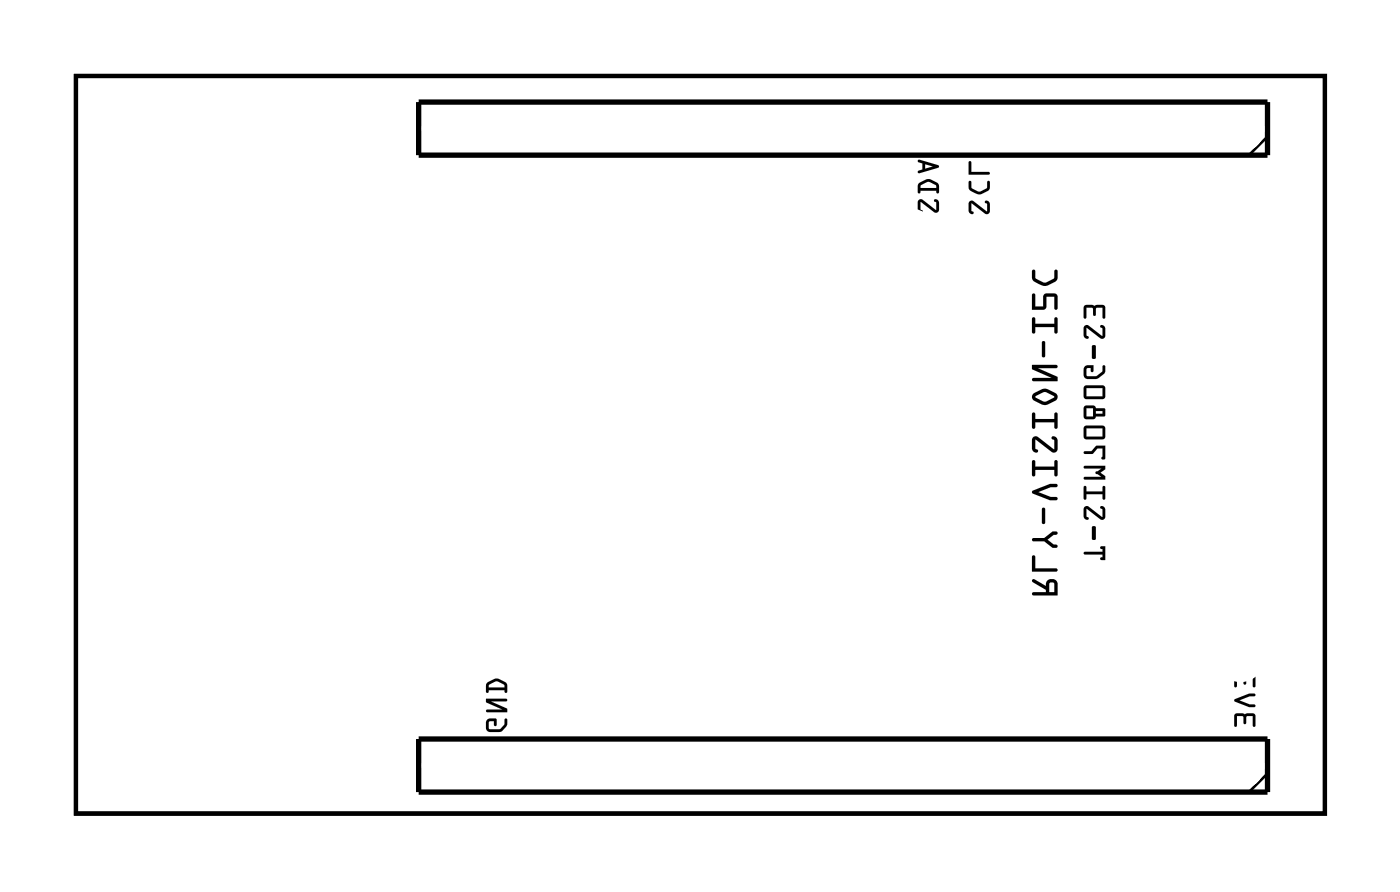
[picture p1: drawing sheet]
<svg xmlns="http://www.w3.org/2000/svg" width="67mm" height="43mm" viewBox="0 0 67 43" stroke-linecap="round" stroke-linejoin="round" font-family="sans-serif">
<path d="M3.6 3.6h59.8v35.3h-59.8z" fill="none" stroke="#000" stroke-width=".2"/>
<g fill="#000">
<path d="M3.6 3.6h59.8v35.3h-59.8zM3.6 3.6v35.3h59.8v-35.3z"/>
<path d="M44 9.6l-.1 .4 .1 .2 .2-.1-.1-.1v-.3l.7 .5 .1-.1 .1-.4-.2-.2-.1 .1 .1 .1v.4l-.6-.5zM44.1 8.9l.4-.2 .3 .2v.1h-.7zM44 8.8l-.1 .4 .1 .1 .1-.2h.7l.1 .2v-.5a.6 .6 0 0 0-.9-.1zM44.3 7.9l.4 .1-.4 .1zM44 7.7h-.1l.3 .1v.3l-.3 .1 .1 .1 .9-.3v-.1z"/>
<path d="M44 9.6l-.1 .4 .1 .2 .2-.1-.1-.1v-.3l.6 .5 .2-.1 .1-.4-.2-.2-.1 .1 .1 .1v.4l-.6-.5zM44 9.6h.2l.6 .5v-.4l-.1-.1 .1-.1 .2 .2-.1 .4-.1 .1-.7-.5v.3l.1 .1-.2 .1-.1-.2zM44.1 8.9l.4-.2 .3 .2v.1h-.7zM44.1 8.9v.1h.7v-.1l-.3-.2zM44 8.8l-.1 .4 .1 .1 .1-.2h.7l.1 .2v-.5a.6 .6 0 0 0-.9-.1zM44 8.8l.4-.2h.2l.3 .2 .1 .4h-.2v-.1h-.7l-.1 .2zM44.3 7.9l.4 .1-.4 .1zM44.3 7.9v.2l.4-.1zM44 7.7l.2 .1v.3l-.2 .1v.1l.9-.3v-.1zM44 7.7l.9 .2v.1l-.9 .3-.1-.1 .3-.1v-.3l-.3-.1z"/>
<path d="M46.4 9.6v.5l.1 .1h.1l-.1-.1v-.4l.7 .5h.2v-.4l-.1-.2-.2 .1 .2 .1-.1 .3-.6-.5zM46.4 8.7v.3a.6 .6 0 0 0 .6 .3l.4-.2v-.4h-.1v.3l-.4 .2-.4-.2v-.3zM46.4 7.7v.7l1-.1-.1-.1h-.8v-.5z"/>
<path d="M46.4 9.6v.5l.1 .1h.1l-.1-.1v-.4l.7 .5h.2v-.4l-.1-.2-.2 .1 .2 .1-.1 .3-.6-.5zM46.4 9.6h.2l.6 .5 .1-.3-.2-.1 .2-.1 .1 .2v.4h-.2l-.7-.5v.4l.1 .1h-.1l-.1-.1zM46.4 8.7v.3a.6 .6 0 0 0 .6 .3l.4-.2v-.4h-.1v.3l-.4 .2-.4-.2v-.3zM46.4 8.7h.1v.3l.4 .2 .4-.2v-.3h.1v.3l-.4 .3h-.2l-.4-.2zM46.4 7.7v.7l1-.1-.1-.1h-.8v-.4zM46.4 7.7h.1v.5h.8l.1 .1-1 .1z"/>
<path d="M23.3 34.4v.6h.6a.48 .48 0 0 0 .4-.6h-.1l-.1 .3-.2 .2h-.5v-.4h.2l.1 .2h.1v-.3zM23.3 34.4h.5l-.1 .3-.1-.2h-.2v.4h.6l.1-.2 .1-.3 .1 .3-.3 .3h-.6l-.1-.2zM23.3 33.4v.2l.8 .4h-.8v.1h1v-.2l-.8-.3h.7v-.2zM23.3 33.4h.9v.2h-.7l.8 .3v.2h-1v-.1h.8l-.8-.4zM23.4 32.8l.4-.2 .3 .2 .1 .1h-.8zM23.4 32.8v.1h.8l-.1-.1-.3-.2zM23.3 32.7v.4v.1l.1-.2h.8v.2l.1-.5a.6 .6 0 0 0-.9-.1zM23.3 32.7l.4-.2h.2l.4 .2v.4h-.1v-.1h-.8l-.1 .2z"/>
<path d="M23.3 34.4v.6h.6a.48 .48 0 0 0 .4-.6h-.1l-.1 .3-.2 .2h-.5v-.4h.2l.1 .2h.1v-.3zM23.3 33.4v.2l.8 .4h-.8v.1h1v-.2l-.8-.3h.7v-.2zM23.4 32.8l.4-.2 .3 .2 .1 .1h-.8zM23.3 32.7v.4v.1l.1-.2h.8v.2l.1-.5a.6 .6 0 0 0-.9-.1z"/>
<path d="M50.3 27.9h.2v.4h-.3zM49.4 27.7v.2l.7 .3v.1h-.6l-.1 .1 .1 .1h1.1v-.5a.28 .28 0 0 0-.3-.3 .28 .28 0 0 0-.2 .3zM49.4 26.6v.8l1.2-.1v-.1h-1v-.6zM49.4 25.8l.1 .1h.5l.4 .3h.2v-.1l-.4-.3 .4-.2v-.2h-.2l-.4 .3zM49.9 24.3v.7l.1 .1v-.1v-.6zM49.4 23.5l.1 .1 .8 .3h.3v-.1h-.3l-.6-.3 .6-.2h.3v-.1h-.3zM49.4 22l.1 .8h.1v-.3h.9v.3h.1v-.8l-.1 .1v.2h-.9v-.2zM49.5 20.9l-.1 .5 .1 .2h.2l-.1-.2v-.4l.8 .7 .2-.2v-.4l-.1-.2-.2 .1 .2 .1v.4l-.8-.6zM49.4 19.8l.1 .7h.1v-.3h.9v.3h.1v-.8l-.1 .1v.3h-.9v-.3zM49.5 18.8l-.1 .2 .1 .1 .4 .3 .6-.2a.21 .21 0 0 0 0-.4l-.5-.2zM49.6 19l.4-.2 .5 .2-.5 .2zM49.4 17.5v.2l1 .4h-.9h-.1l.1 .1h1.1v-.2l-.9-.4h.9v-.1zM49.9 16.3v.7l.1 .1v-.1v-.6zM49.4 15.2l.1 .8 .1-.1v-.2h.9v.2h.1v-.7h-.1v.3h-.9v-.3zM49.4 14.1v.7h.7v-.6h.4v.6h.1v-.6l-.1-.1h-.5l-.1 .6h-.3v-.6zM49.4 12.9v.4a.72 .72 0 0 0 .8 .3l.4-.2v-.5l-.1 .1v.3l-.5 .2-.4-.2v-.3z"/>
<path d="M50.3 27.9h.2v.4h-.3zM50.3 27.9l-.1 .4h.3v-.4zM49.4 27.7v.2l.7 .3v.1h-.6l-.1 .1 .1 .1h1.1v-.5a.3 .3 0 0 0-.5-.2v.2zM49.4 27.7l.7 .3a.29 .29 0 0 1 .2-.3 .29 .29 0 0 1 .3 .3v.5h-1.1l-.1-.1 .1-.1h.6v-.1l-.7-.3zM49.4 26.6v.8l1.2-.1v-.1h-1v-.6zM49.4 26.6h.2v.6h1v.1l-1.2 .1zM49.4 25.8l.1 .1h.5l.4 .3h.2v-.1l-.5-.3 .5-.2v-.2h-.2l-.4 .3zM49.4 25.8l.6-.1 .4-.3h.2v.2l-.4 .2 .3 .3h.1v.1h-.2l-.4-.3h-.5zM49.9 24.3v.7l.1 .1v-.1v-.6zM49.9 24.3l.1 .1v.6v.1l-.1-.1zM49.4 23.5l.1 .1 .8 .3h.3v-.1h-.3l-.6-.3 .6-.2h.3v-.1h-.3zM49.4 23.5l.9-.3h.3v.1h-.3l-.6 .2 .6 .3h.3v.1h-.3l-.8-.3zM49.4 22l.1 .8h.1v-.3h.9v.3h.1v-.8l-.1 .1v.2h-.9v-.2zM49.4 22l.2 .1v.2h.9v-.2l.1-.1v.8h-.1v-.3h-.9v.3h-.1zM49.5 20.9l-.1 .5 .1 .2h.2l-.1-.2v-.4l.7 .6h.2l.1-.1v-.4l-.1-.2-.2 .1 .2 .1v.4l-.8-.6zM49.5 20.9h.2l.8 .6v-.4l-.2-.1 .2-.1 .1 .2v.4l-.2 .2-.8-.7v.4l.1 .2h-.2l-.1-.2zM49.4 19.8l.1 .7h.1v-.3h.9v.3h.1v-.8l-.1 .1v.3h-.9v-.3zM49.4 19.8h.2v.3h.9v-.3l.1-.1v.8h-.1v-.3h-.9v.3h-.1zM49.5 18.8l-.1 .2 .1 .1 .4 .3 .3-.1 .4-.3v-.2l-.5-.2zM49.5 18.8l.6-.2 .5 .2v.2l-.4 .3-.3 .1-.4-.3-.1-.1zM49.6 19l.4-.2 .5 .2-.5 .2zM49.6 18.9v.1l.4 .2 .5-.2-.5-.2zM49.4 17.5v.2l1 .4h-.9h-.1l.1 .1h1.1v-.2l-.9-.4h.9v-.1zM49.4 17.5h1.2v.1h-.9l.9 .4v.2h-1.1l-.1-.1h.1h.9l-1-.4zM49.9 16.3v.7l.1 .1v-.1v-.6zM49.9 16.3l.1 .1v.6v.1l-.1-.1zM49.4 15.2l.1 .8 .1-.1v-.2h.9v.2h.1v-.7h-.1v.3h-.9v-.3zM49.4 15.2h.2v.3h.9v-.3h.1v.7h-.1v-.2h-.9v.2l-.1 .1zM49.4 14.1v.7h.7v-.6h.4v.6h.1v-.6l-.1-.1h-.5l-.1 .6h-.3v-.6zM49.4 14.1h.2v.6h.3l.1-.6h.5l.1 .1v.6h-.1v-.6h-.4v.6h-.7zM49.4 12.9v.5l.5 .3 .3-.1 .4-.3v-.4l-.1 .1v.3l-.5 .2-.4-.2v-.3zM49.4 12.9l.2 .1v.3l.4 .2 .5-.2v-.3l.1-.1v.4l-.4 .3-.3 .1-.5-.3z"/>
<path d="M51.9 26.4v.1h.9l-.1 .3h.2v-.7l-.2 .1 .1 .2zM52.3 25.2v.6h.1l.1-.6zM51.9 24.3v.4l.1 .2 .1-.1-.1-.1v-.4l.7 .6 .2-.1v-.4l-.1-.2-.1 .1 .1 .1v.3l-.7-.5zM51.9 23.3v.6h.1v-.2h.8v.2h.1v-.6h-.1v.2h-.8v-.2zM51.9 22.3v.1h.8l-.3 .2 .3 .2h-.8v.1l1 .1v-.2l-.2-.2 .2-.1v-.2zM51.9 21.6v.1h.4l.2-.2h.3l-.1 .4h.2v-.6h-.4l-.2 .3zM51.9 20.4v.5l.1 .1h.8l.1-.1v-.4l-.1-.1zM52 20.5h.8v.4h-.8zM51.9 19.4v.5l.1 .2h.3l.2-.2h.4v-.4h-.4l-.2-.1zM52 19.5h.3v.4h-.3zM52.5 19.7h.3v.1h-.3zM51.9 18.5v.5l.1 .1h.8l.1-.1v-.4l-.1-.2zM52 18.6h.8v.4h-.8zM51.9 17.5v.4l.1 .2a.65 .65 0 0 0 .9-.6h-.1v.3l-.3 .2h-.4l-.1-.3 .2-.1v.2h.1l.1-.3zM52.3 16.5v.6l.1 .1 .1-.6zM51.9 15.6v.4l.1 .2 .1-.1h-.1v-.4l.7 .5 .2-.1v-.4l-.1-.1h-.1l.1 .1v.4l-.7-.5zM51.9 14.6v.6h.1v-.5h.3l.1 .4 .1-.4h.3v.5h.1v-.5l-.1-.1z"/>
<path d="M51.9 26.4v.1h.9l-.1 .3h.2v-.7l-.2 .1 .1 .2zM51.9 26.4h.9l-.1-.2 .2-.1v.7h-.2l.1-.3h-.9zM52.3 25.2v.6h.1h.1v-.6zM52.3 25.2h.2v.6h-.1h-.1zM51.9 24.3v.4l.1 .2 .1-.1-.1-.1v-.4l.7 .5h.2v-.4l-.1-.2-.1 .1 .1 .1v.3l-.7-.5zM51.9 24.3l.2-.1 .7 .5v-.3l-.1-.1 .1-.1 .1 .2v.4l-.2 .1-.7-.6v.4l.1 .1-.1 .1-.1-.2zM51.9 23.3v.6h.1v-.2h.8v.2h.1v-.6h-.1v.2h-.8v-.2zM51.9 23.3h.1v.2h.8v-.2h.1v.6h-.1v-.2h-.8v.2h-.1zM51.9 22.3v.1h.8l-.3 .2 .3 .2h-.8v.1l1 .1v-.2l-.2-.2 .2-.1v-.2zM51.9 22.3h1v.2l-.2 .1 .2 .2v.2l-1-.1v-.1h.8l-.3-.2 .3-.2h-.8zM51.9 21.6v.1h.4l.2-.2h.3l-.1 .4h.2v-.6h-.4l-.2 .3zM51.9 21.6h.4l.2-.3h.4v.6h-.2l.1-.4h-.3l-.2 .2h-.4zM51.9 20.4v.5l.1 .1h.8l.1-.1v-.4l-.1-.1zM51.9 20.4h.9l.1 .1v.4l-.1 .1h-.8l-.1-.1zM52 20.5h.8v.4h-.8zM52 20.5v.4h.8v-.4zM51.9 19.4v.5l.1 .2h.3l.2-.2h.4v-.4h-.4l-.2-.1zM51.9 19.4h.4l.2 .1h.4v.4h-.4l-.2 .2h-.3l-.1-.2zM52 19.5h.3v.4h-.3zM52 19.5v.4h.3v-.4zM52.5 19.7h.3v.1h-.3zM52.5 19.7v.1h.3v-.1zM51.9 18.5v.5l.1 .1h.8l.1-.1v-.4l-.1-.1zM51.9 18.5l.9-.1 .1 .2v.4l-.1 .1h-.8l-.1-.1zM52 18.6h.8v.4h-.8zM52 18.6v.4h.8v-.4zM51.9 17.5v.5l.2 .1a.71 .71 0 0 0 .7-.2l.1-.2v-.2h-.1v.3l-.4 .2-.4-.1 .1-.3h.1v.2h.1l.1-.3zM51.9 17.5h.5l-.1 .3h-.1v-.2l-.2 .1 .1 .3h.4l.3-.2 .1-.3v.3l-.4 .3h-.5l-.1-.2zM52.3 16.5v.6l.1 .1 .1-.1v-.5zM52.3 16.5l.2 .1v.5l-.1 .1-.1-.1zM51.9 15.6v.4l.1 .2 .1-.1h-.1v-.4l.7 .5 .2-.1v-.4l-.1-.1h-.1l.1 .1v.4l-.7-.5zM51.9 15.6h.2l.7 .5v-.4l-.1-.1h.1l.1 .1v.4l-.2 .1-.7-.5v.4h.1l-.1 .1-.1-.2zM51.9 14.6v.6h.1v-.5h.3l.1 .4 .1-.4h.3v.5h.1v-.5l-.1-.1zM51.9 14.6h.9l.1 .1v.5h-.1v-.5h-.3l-.1 .4-.1-.4h-.3v.5h-.1z"/>
<path d="M59.1 34.2v.6l.1-.1v-.4h.3l.1 .4 .1-.4h.3v.4h.1v-.4l-.1-.2zM59.1 33.5v.1l.7 .2h.3v-.1l-.8-.2 .8-.2v-.1h-.3zM59.1 32.3v.6l.1-.1v-.4h.3l.1 .4 .1-.4h.3v.5h.1v-.5l-.1-.1z"/>
<path d="M59.1 34.2v.6l.1-.1v-.4h.3l.1 .4 .1-.4h.3v.4h.1v-.4l-.1-.2zM59.1 34.2l.9-.1 .1 .2v.4h-.1v-.4h-.3l-.1 .4-.1-.4h-.3v.4l-.1 .1zM59.1 33.5v.1l.7 .2h.3v-.1l-.8-.2 .8-.2v-.1h-.3zM59.1 33.5l.7-.3h.3v.1l-.8 .2 .8 .2v.1h-.3l-.7-.2zM59.1 32.3v.6l.1-.1v-.4h.3l.1 .4 .1-.4h.3v.5h.1v-.5l-.1-.1zM59.1 32.3h.9l.1 .1v.5h-.1v-.5h-.3l-.1 .4-.1-.4h-.3v.4l-.1 .1z"/>
</g>
<path d="M20 4.9h40.7v2.5h-40.7zM20 35.4h40.7v2.5h-40.7z" fill="none" stroke="#000" stroke-width=".25"/>
<path d="M60.7 6.5l-.9 .9M60.7 37l-.9 .9" fill="none" stroke="#000" stroke-width=".13"/>
<circle cx="43.6" cy="11.2" r="1.1" fill="#fff"/>
<circle cx="43.6" cy="11.2" r="1.1" fill="none" stroke="#fff" stroke-width=".25"/>
<circle cx="60" cy="11.2" r="1.1" fill="#fff"/>
<circle cx="60" cy="11.2" r="1.1" fill="none" stroke="#fff" stroke-width=".25"/>
<circle cx="16.2" cy="25.2" r=".76" fill="#fff"/>
<circle cx="16.2" cy="25.2" r=".76" fill="none" stroke="#fff" stroke-width=".76" stroke-linecap="butt"/>
<circle cx="16.2" cy="30.3" r=".76" fill="#fff"/>
<circle cx="16.2" cy="30.3" r=".76" fill="none" stroke="#fff" stroke-width=".76" stroke-linecap="butt"/>
<circle cx="23.8" cy="25.2" r=".76" fill="#fff"/>
<circle cx="23.8" cy="25.2" r=".76" fill="none" stroke="#fff" stroke-width=".76" stroke-linecap="butt"/>
<circle cx="13.7" cy="30.3" r=".76" fill="#fff"/>
<circle cx="13.7" cy="30.3" r=".76" fill="none" stroke="#fff" stroke-width=".76" stroke-linecap="butt"/>
<circle cx="13.7" cy="25.2" r=".76" fill="#fff"/>
<circle cx="13.7" cy="25.2" r=".76" fill="none" stroke="#fff" stroke-width=".76" stroke-linecap="butt"/>
<circle cx="23.8" cy="30.3" r=".76" fill="#fff"/>
<circle cx="23.8" cy="30.3" r=".76" fill="none" stroke="#fff" stroke-width=".76" stroke-linecap="butt"/>
<circle cx="16.2" cy="12.5" r=".76" fill="#fff"/>
<circle cx="16.2" cy="12.5" r=".76" fill="none" stroke="#fff" stroke-width=".76" stroke-linecap="butt"/>
<circle cx="16.2" cy="17.6" r=".76" fill="#fff"/>
<circle cx="16.2" cy="17.6" r=".76" fill="none" stroke="#fff" stroke-width=".76" stroke-linecap="butt"/>
<circle cx="23.8" cy="12.5" r=".76" fill="#fff"/>
<circle cx="23.8" cy="12.5" r=".76" fill="none" stroke="#fff" stroke-width=".76" stroke-linecap="butt"/>
<circle cx="13.7" cy="17.6" r=".76" fill="#fff"/>
<circle cx="13.7" cy="17.6" r=".76" fill="none" stroke="#fff" stroke-width=".76" stroke-linecap="butt"/>
<circle cx="13.7" cy="12.5" r=".76" fill="#fff"/>
<circle cx="13.7" cy="12.5" r=".76" fill="none" stroke="#fff" stroke-width=".76" stroke-linecap="butt"/>
<circle cx="23.8" cy="17.6" r=".76" fill="#fff"/>
<circle cx="23.8" cy="17.6" r=".76" fill="none" stroke="#fff" stroke-width=".76" stroke-linecap="butt"/>
<path d="M26.7 18h1.6v1.6h-1.6z" fill="#fff"/>
<path d="M26.7 18h1.6v1.6h-1.6z" fill="none" stroke="#fff" stroke-width=".76" stroke-linecap="butt"/>
<circle cx="27.5" cy="18.8" r=".79" fill="#fff"/>
<circle cx="27.5" cy="18.8" r=".79" fill="none" stroke="#fff" stroke-width=".76" stroke-linecap="butt"/>
<circle cx="27.5" cy="11.2" r=".79" fill="#fff"/>
<circle cx="27.5" cy="11.2" r=".79" fill="none" stroke="#fff" stroke-width=".76" stroke-linecap="butt"/>
<path d="M26.7 30.7h1.6v1.6h-1.6z" fill="#fff"/>
<path d="M26.7 30.7h1.6v1.6h-1.6z" fill="none" stroke="#fff" stroke-width=".76" stroke-linecap="butt"/>
<circle cx="27.5" cy="31.5" r=".79" fill="#fff"/>
<circle cx="27.5" cy="31.5" r=".79" fill="none" stroke="#fff" stroke-width=".76" stroke-linecap="butt"/>
<circle cx="27.5" cy="23.9" r=".79" fill="#fff"/>
<circle cx="27.5" cy="23.9" r=".79" fill="none" stroke="#fff" stroke-width=".76" stroke-linecap="butt"/>
<circle cx="31.5" cy="11.2" r=".6" fill="#fff"/>
<circle cx="31.5" cy="11.2" r=".6" fill="none" stroke="#fff" stroke-width=".65" stroke-linecap="butt"/>
<path d="M30.9 10.6h1.2v1.2h-1.2z" fill="#fff"/>
<path d="M30.9 10.6h1.2v1.2h-1.2z" fill="none" stroke="#fff" stroke-width=".65" stroke-linecap="butt"/>
<circle cx="31.5" cy="8.7" r=".6" fill="#fff"/>
<circle cx="31.5" cy="8.7" r=".6" fill="none" stroke="#fff" stroke-width=".65" stroke-linecap="butt"/>
<circle cx="31.5" cy="23.9" r=".6" fill="#fff"/>
<circle cx="31.5" cy="23.9" r=".6" fill="none" stroke="#fff" stroke-width=".65" stroke-linecap="butt"/>
<path d="M30.9 23.3h1.2v1.2h-1.2z" fill="#fff"/>
<path d="M30.9 23.3h1.2v1.2h-1.2z" fill="none" stroke="#fff" stroke-width=".65" stroke-linecap="butt"/>
<circle cx="31.5" cy="21.4" r=".6" fill="#fff"/>
<circle cx="31.5" cy="21.4" r=".6" fill="none" stroke="#fff" stroke-width=".65" stroke-linecap="butt"/>
<circle cx="35.7" cy="8.8" r=".7" fill="#fff"/>
<circle cx="35.7" cy="8.8" r=".7" fill="none" stroke="#fff" stroke-width=".76" stroke-linecap="butt"/>
<circle cx="35.7" cy="11.3" r=".7" fill="#fff"/>
<circle cx="35.7" cy="11.3" r=".7" fill="none" stroke="#fff" stroke-width=".76" stroke-linecap="butt"/>
<circle cx="35.3" cy="21.4" r=".7" fill="#fff"/>
<circle cx="35.3" cy="21.4" r=".7" fill="none" stroke="#fff" stroke-width=".76" stroke-linecap="butt"/>
<circle cx="35.3" cy="23.9" r=".7" fill="#fff"/>
<circle cx="35.3" cy="23.9" r=".7" fill="none" stroke="#fff" stroke-width=".76" stroke-linecap="butt"/>
<circle cx="13.7" cy="12.3" r=".64" fill="#fff"/>
<circle cx="13.7" cy="12.3" r=".64" fill="none" stroke="#fff" stroke-width=".51"/>
<circle cx="16.2" cy="12.3" r=".64" fill="#fff"/>
<circle cx="16.2" cy="12.3" r=".64" fill="none" stroke="#fff" stroke-width=".51"/>
<circle cx="23.8" cy="12.3" r=".64" fill="#fff"/>
<circle cx="23.8" cy="12.3" r=".64" fill="none" stroke="#fff" stroke-width=".51"/>
<circle cx="23.8" cy="17.4" r=".64" fill="#fff"/>
<circle cx="23.8" cy="17.4" r=".64" fill="none" stroke="#fff" stroke-width=".51"/>
<circle cx="16.2" cy="17.4" r=".64" fill="#fff"/>
<circle cx="16.2" cy="17.4" r=".64" fill="none" stroke="#fff" stroke-width=".51"/>
<circle cx="13.7" cy="17.4" r=".64" fill="#fff"/>
<circle cx="13.7" cy="17.4" r=".64" fill="none" stroke="#fff" stroke-width=".51"/>
<circle cx="13.7" cy="25" r=".64" fill="#fff"/>
<circle cx="13.7" cy="25" r=".64" fill="none" stroke="#fff" stroke-width=".51"/>
<circle cx="16.2" cy="25" r=".64" fill="#fff"/>
<circle cx="16.2" cy="25" r=".64" fill="none" stroke="#fff" stroke-width=".51"/>
<circle cx="23.8" cy="25" r=".64" fill="#fff"/>
<circle cx="23.8" cy="25" r=".64" fill="none" stroke="#fff" stroke-width=".51"/>
<circle cx="23.8" cy="30.1" r=".64" fill="#fff"/>
<circle cx="23.8" cy="30.1" r=".64" fill="none" stroke="#fff" stroke-width=".51"/>
<circle cx="16.2" cy="30.1" r=".64" fill="#fff"/>
<circle cx="16.2" cy="30.1" r=".64" fill="none" stroke="#fff" stroke-width=".51"/>
<circle cx="13.7" cy="30.1" r=".64" fill="#fff"/>
<circle cx="13.7" cy="30.1" r=".64" fill="none" stroke="#fff" stroke-width=".51"/>
<circle cx="35.4" cy="27.9" r=".7" fill="#fff"/>
<circle cx="35.4" cy="27.9" r=".7" fill="none" stroke="#fff" stroke-width=".76" stroke-linecap="butt"/>
<circle cx="32.9" cy="27.9" r=".7" fill="#fff"/>
<circle cx="32.9" cy="27.9" r=".7" fill="none" stroke="#fff" stroke-width=".76" stroke-linecap="butt"/>
<circle cx="30.3" cy="27.9" r=".7" fill="#fff"/>
<circle cx="30.3" cy="27.9" r=".7" fill="none" stroke="#fff" stroke-width=".76" stroke-linecap="butt"/>
<circle cx="35.4" cy="15.2" r=".7" fill="#fff"/>
<circle cx="35.4" cy="15.2" r=".7" fill="none" stroke="#fff" stroke-width=".76" stroke-linecap="butt"/>
<circle cx="32.9" cy="15.2" r=".7" fill="#fff"/>
<circle cx="32.9" cy="15.2" r=".7" fill="none" stroke="#fff" stroke-width=".76" stroke-linecap="butt"/>
<circle cx="30.3" cy="15.2" r=".7" fill="#fff"/>
<circle cx="30.3" cy="15.2" r=".7" fill="none" stroke="#fff" stroke-width=".76" stroke-linecap="butt"/>
<path d="M7.8 30.1h1.6v1.6h-1.6z" fill="#fff"/>
<path d="M7.8 30.1h1.6v1.6h-1.6z" fill="none" stroke="#fff" stroke-width=".76" stroke-linecap="butt"/>
<circle cx="8.6" cy="30.9" r=".76" fill="#fff"/>
<circle cx="8.6" cy="30.9" r=".76" fill="none" stroke="#fff" stroke-width=".76" stroke-linecap="butt"/>
<circle cx="8.6" cy="27.4" r=".76" fill="#fff"/>
<circle cx="8.6" cy="27.4" r=".76" fill="none" stroke="#fff" stroke-width=".76" stroke-linecap="butt"/>
<circle cx="8.6" cy="23.9" r=".76" fill="#fff"/>
<circle cx="8.6" cy="23.9" r=".76" fill="none" stroke="#fff" stroke-width=".76" stroke-linecap="butt"/>
<path d="M7.8 17.4h1.6v1.5h-1.6z" fill="#fff"/>
<path d="M7.8 17.4h1.6v1.5h-1.6z" fill="none" stroke="#fff" stroke-width=".76" stroke-linecap="butt"/>
<circle cx="8.6" cy="18.2" r=".76" fill="#fff"/>
<circle cx="8.6" cy="18.2" r=".76" fill="none" stroke="#fff" stroke-width=".76" stroke-linecap="butt"/>
<circle cx="8.6" cy="14.7" r=".76" fill="#fff"/>
<circle cx="8.6" cy="14.7" r=".76" fill="none" stroke="#fff" stroke-width=".76" stroke-linecap="butt"/>
<circle cx="8.6" cy="11.2" r=".76" fill="#fff"/>
<circle cx="8.6" cy="11.2" r=".76" fill="none" stroke="#fff" stroke-width=".76" stroke-linecap="butt"/>
<circle cx="59.4" cy="6.2" r=".74" fill="#fff"/>
<circle cx="59.4" cy="6.2" r=".74" fill="none" stroke="#fff" stroke-width=".76" stroke-linecap="butt"/>
<circle cx="56.9" cy="6.2" r=".74" fill="#fff"/>
<circle cx="56.9" cy="6.2" r=".74" fill="none" stroke="#fff" stroke-width=".76" stroke-linecap="butt"/>
<circle cx="54.3" cy="6.2" r=".74" fill="#fff"/>
<circle cx="54.3" cy="6.2" r=".74" fill="none" stroke="#fff" stroke-width=".76" stroke-linecap="butt"/>
<circle cx="51.8" cy="6.2" r=".74" fill="#fff"/>
<circle cx="51.8" cy="6.2" r=".74" fill="none" stroke="#fff" stroke-width=".76" stroke-linecap="butt"/>
<circle cx="49.3" cy="6.2" r=".74" fill="#fff"/>
<circle cx="49.3" cy="6.2" r=".74" fill="none" stroke="#fff" stroke-width=".76" stroke-linecap="butt"/>
<circle cx="46.7" cy="6.2" r=".74" fill="#fff"/>
<circle cx="46.7" cy="6.2" r=".74" fill="none" stroke="#fff" stroke-width=".76" stroke-linecap="butt"/>
<circle cx="44.2" cy="6.2" r=".74" fill="#fff"/>
<circle cx="44.2" cy="6.2" r=".74" fill="none" stroke="#fff" stroke-width=".76" stroke-linecap="butt"/>
<circle cx="41.6" cy="6.2" r=".74" fill="#fff"/>
<circle cx="41.6" cy="6.2" r=".74" fill="none" stroke="#fff" stroke-width=".76" stroke-linecap="butt"/>
<circle cx="39.1" cy="6.2" r=".74" fill="#fff"/>
<circle cx="39.1" cy="6.2" r=".74" fill="none" stroke="#fff" stroke-width=".76" stroke-linecap="butt"/>
<circle cx="36.6" cy="6.2" r=".74" fill="#fff"/>
<circle cx="36.6" cy="6.2" r=".74" fill="none" stroke="#fff" stroke-width=".76" stroke-linecap="butt"/>
<circle cx="34" cy="6.2" r=".74" fill="#fff"/>
<circle cx="34" cy="6.2" r=".74" fill="none" stroke="#fff" stroke-width=".76" stroke-linecap="butt"/>
<circle cx="31.5" cy="6.2" r=".74" fill="#fff"/>
<circle cx="31.5" cy="6.2" r=".74" fill="none" stroke="#fff" stroke-width=".76" stroke-linecap="butt"/>
<circle cx="28.9" cy="6.2" r=".74" fill="#fff"/>
<circle cx="28.9" cy="6.2" r=".74" fill="none" stroke="#fff" stroke-width=".76" stroke-linecap="butt"/>
<circle cx="26.4" cy="6.2" r=".74" fill="#fff"/>
<circle cx="26.4" cy="6.2" r=".74" fill="none" stroke="#fff" stroke-width=".76" stroke-linecap="butt"/>
<circle cx="23.9" cy="6.2" r=".74" fill="#fff"/>
<circle cx="23.9" cy="6.2" r=".74" fill="none" stroke="#fff" stroke-width=".76" stroke-linecap="butt"/>
<circle cx="21.3" cy="6.2" r=".74" fill="#fff"/>
<circle cx="21.3" cy="6.2" r=".74" fill="none" stroke="#fff" stroke-width=".76" stroke-linecap="butt"/>
<circle cx="59.4" cy="6.2" r=".74" fill="#fff"/>
<circle cx="59.4" cy="6.2" r=".74" fill="none" stroke="#fff" stroke-width=".76" stroke-linecap="butt"/>
<circle cx="56.9" cy="6.2" r=".74" fill="#fff"/>
<circle cx="56.9" cy="6.2" r=".74" fill="none" stroke="#fff" stroke-width=".76" stroke-linecap="butt"/>
<circle cx="54.3" cy="6.2" r=".74" fill="#fff"/>
<circle cx="54.3" cy="6.2" r=".74" fill="none" stroke="#fff" stroke-width=".76" stroke-linecap="butt"/>
<circle cx="51.8" cy="6.2" r=".74" fill="#fff"/>
<circle cx="51.8" cy="6.2" r=".74" fill="none" stroke="#fff" stroke-width=".76" stroke-linecap="butt"/>
<circle cx="49.3" cy="6.2" r=".74" fill="#fff"/>
<circle cx="49.3" cy="6.2" r=".74" fill="none" stroke="#fff" stroke-width=".76" stroke-linecap="butt"/>
<circle cx="46.7" cy="6.2" r=".74" fill="#fff"/>
<circle cx="46.7" cy="6.2" r=".74" fill="none" stroke="#fff" stroke-width=".76" stroke-linecap="butt"/>
<circle cx="44.2" cy="6.2" r=".74" fill="#fff"/>
<circle cx="44.2" cy="6.2" r=".74" fill="none" stroke="#fff" stroke-width=".76" stroke-linecap="butt"/>
<circle cx="41.6" cy="6.2" r=".74" fill="#fff"/>
<circle cx="41.6" cy="6.2" r=".74" fill="none" stroke="#fff" stroke-width=".76" stroke-linecap="butt"/>
<circle cx="39.1" cy="6.2" r=".74" fill="#fff"/>
<circle cx="39.1" cy="6.2" r=".74" fill="none" stroke="#fff" stroke-width=".76" stroke-linecap="butt"/>
<circle cx="36.6" cy="6.2" r=".74" fill="#fff"/>
<circle cx="36.6" cy="6.2" r=".74" fill="none" stroke="#fff" stroke-width=".76" stroke-linecap="butt"/>
<circle cx="34" cy="6.2" r=".74" fill="#fff"/>
<circle cx="34" cy="6.2" r=".74" fill="none" stroke="#fff" stroke-width=".76" stroke-linecap="butt"/>
<circle cx="31.5" cy="6.2" r=".74" fill="#fff"/>
<circle cx="31.5" cy="6.2" r=".74" fill="none" stroke="#fff" stroke-width=".76" stroke-linecap="butt"/>
<circle cx="28.9" cy="6.2" r=".74" fill="#fff"/>
<circle cx="28.9" cy="6.2" r=".74" fill="none" stroke="#fff" stroke-width=".76" stroke-linecap="butt"/>
<circle cx="26.4" cy="6.2" r=".74" fill="#fff"/>
<circle cx="26.4" cy="6.2" r=".74" fill="none" stroke="#fff" stroke-width=".76" stroke-linecap="butt"/>
<circle cx="23.9" cy="6.2" r=".74" fill="#fff"/>
<circle cx="23.9" cy="6.2" r=".74" fill="none" stroke="#fff" stroke-width=".76" stroke-linecap="butt"/>
<circle cx="21.3" cy="6.2" r=".74" fill="#fff"/>
<circle cx="21.3" cy="6.2" r=".74" fill="none" stroke="#fff" stroke-width=".76" stroke-linecap="butt"/>
<circle cx="39.8" cy="17.9" r=".61" fill="#fff"/>
<circle cx="39.8" cy="17.9" r=".61" fill="none" stroke="#fff" stroke-width=".76" stroke-linecap="butt"/>
<circle cx="39.8" cy="19.9" r=".61" fill="#fff"/>
<circle cx="39.8" cy="19.9" r=".61" fill="none" stroke="#fff" stroke-width=".76" stroke-linecap="butt"/>
<circle cx="39.8" cy="21.9" r=".61" fill="#fff"/>
<circle cx="39.8" cy="21.9" r=".61" fill="none" stroke="#fff" stroke-width=".76" stroke-linecap="butt"/>
<circle cx="39.8" cy="23.9" r=".61" fill="#fff"/>
<circle cx="39.8" cy="23.9" r=".61" fill="none" stroke="#fff" stroke-width=".76" stroke-linecap="butt"/>
<circle cx="59.4" cy="36.6" r=".74" fill="#fff"/>
<circle cx="59.4" cy="36.6" r=".74" fill="none" stroke="#fff" stroke-width=".76" stroke-linecap="butt"/>
<circle cx="56.9" cy="36.6" r=".74" fill="#fff"/>
<circle cx="56.9" cy="36.6" r=".74" fill="none" stroke="#fff" stroke-width=".76" stroke-linecap="butt"/>
<circle cx="54.3" cy="36.6" r=".74" fill="#fff"/>
<circle cx="54.3" cy="36.6" r=".74" fill="none" stroke="#fff" stroke-width=".76" stroke-linecap="butt"/>
<circle cx="51.8" cy="36.6" r=".74" fill="#fff"/>
<circle cx="51.8" cy="36.6" r=".74" fill="none" stroke="#fff" stroke-width=".76" stroke-linecap="butt"/>
<circle cx="49.3" cy="36.6" r=".74" fill="#fff"/>
<circle cx="49.3" cy="36.6" r=".74" fill="none" stroke="#fff" stroke-width=".76" stroke-linecap="butt"/>
<circle cx="46.7" cy="36.6" r=".74" fill="#fff"/>
<circle cx="46.7" cy="36.6" r=".74" fill="none" stroke="#fff" stroke-width=".76" stroke-linecap="butt"/>
<circle cx="44.2" cy="36.6" r=".74" fill="#fff"/>
<circle cx="44.2" cy="36.6" r=".74" fill="none" stroke="#fff" stroke-width=".76" stroke-linecap="butt"/>
<circle cx="41.6" cy="36.6" r=".74" fill="#fff"/>
<circle cx="41.6" cy="36.6" r=".74" fill="none" stroke="#fff" stroke-width=".76" stroke-linecap="butt"/>
<circle cx="39.1" cy="36.6" r=".74" fill="#fff"/>
<circle cx="39.1" cy="36.6" r=".74" fill="none" stroke="#fff" stroke-width=".76" stroke-linecap="butt"/>
<circle cx="36.6" cy="36.6" r=".74" fill="#fff"/>
<circle cx="36.6" cy="36.6" r=".74" fill="none" stroke="#fff" stroke-width=".76" stroke-linecap="butt"/>
<circle cx="34" cy="36.6" r=".74" fill="#fff"/>
<circle cx="34" cy="36.6" r=".74" fill="none" stroke="#fff" stroke-width=".76" stroke-linecap="butt"/>
<circle cx="31.5" cy="36.6" r=".74" fill="#fff"/>
<circle cx="31.5" cy="36.6" r=".74" fill="none" stroke="#fff" stroke-width=".76" stroke-linecap="butt"/>
<circle cx="28.9" cy="36.6" r=".74" fill="#fff"/>
<circle cx="28.9" cy="36.6" r=".74" fill="none" stroke="#fff" stroke-width=".76" stroke-linecap="butt"/>
<circle cx="26.4" cy="36.6" r=".74" fill="#fff"/>
<circle cx="26.4" cy="36.6" r=".74" fill="none" stroke="#fff" stroke-width=".76" stroke-linecap="butt"/>
<circle cx="23.9" cy="36.6" r=".74" fill="#fff"/>
<circle cx="23.9" cy="36.6" r=".74" fill="none" stroke="#fff" stroke-width=".76" stroke-linecap="butt"/>
<circle cx="21.3" cy="36.6" r=".74" fill="#fff"/>
<circle cx="21.3" cy="36.6" r=".74" fill="none" stroke="#fff" stroke-width=".76" stroke-linecap="butt"/>
<circle cx="59.4" cy="36.6" r=".74" fill="#fff"/>
<circle cx="59.4" cy="36.6" r=".74" fill="none" stroke="#fff" stroke-width=".76" stroke-linecap="butt"/>
<circle cx="56.9" cy="36.6" r=".74" fill="#fff"/>
<circle cx="56.9" cy="36.6" r=".74" fill="none" stroke="#fff" stroke-width=".76" stroke-linecap="butt"/>
<circle cx="54.3" cy="36.6" r=".74" fill="#fff"/>
<circle cx="54.3" cy="36.6" r=".74" fill="none" stroke="#fff" stroke-width=".76" stroke-linecap="butt"/>
<circle cx="51.8" cy="36.6" r=".74" fill="#fff"/>
<circle cx="51.8" cy="36.6" r=".74" fill="none" stroke="#fff" stroke-width=".76" stroke-linecap="butt"/>
<circle cx="49.3" cy="36.6" r=".74" fill="#fff"/>
<circle cx="49.3" cy="36.6" r=".74" fill="none" stroke="#fff" stroke-width=".76" stroke-linecap="butt"/>
<circle cx="46.7" cy="36.6" r=".74" fill="#fff"/>
<circle cx="46.7" cy="36.6" r=".74" fill="none" stroke="#fff" stroke-width=".76" stroke-linecap="butt"/>
<circle cx="44.2" cy="36.6" r=".74" fill="#fff"/>
<circle cx="44.2" cy="36.6" r=".74" fill="none" stroke="#fff" stroke-width=".76" stroke-linecap="butt"/>
<circle cx="41.6" cy="36.6" r=".74" fill="#fff"/>
<circle cx="41.6" cy="36.6" r=".74" fill="none" stroke="#fff" stroke-width=".76" stroke-linecap="butt"/>
<circle cx="39.1" cy="36.6" r=".74" fill="#fff"/>
<circle cx="39.1" cy="36.6" r=".74" fill="none" stroke="#fff" stroke-width=".76" stroke-linecap="butt"/>
<circle cx="36.6" cy="36.6" r=".74" fill="#fff"/>
<circle cx="36.6" cy="36.6" r=".74" fill="none" stroke="#fff" stroke-width=".76" stroke-linecap="butt"/>
<circle cx="34" cy="36.6" r=".74" fill="#fff"/>
<circle cx="34" cy="36.6" r=".74" fill="none" stroke="#fff" stroke-width=".76" stroke-linecap="butt"/>
<circle cx="31.5" cy="36.6" r=".74" fill="#fff"/>
<circle cx="31.5" cy="36.6" r=".74" fill="none" stroke="#fff" stroke-width=".76" stroke-linecap="butt"/>
<circle cx="28.9" cy="36.6" r=".74" fill="#fff"/>
<circle cx="28.9" cy="36.6" r=".74" fill="none" stroke="#fff" stroke-width=".76" stroke-linecap="butt"/>
<circle cx="26.4" cy="36.6" r=".74" fill="#fff"/>
<circle cx="26.4" cy="36.6" r=".74" fill="none" stroke="#fff" stroke-width=".76" stroke-linecap="butt"/>
<circle cx="23.9" cy="36.6" r=".74" fill="#fff"/>
<circle cx="23.9" cy="36.6" r=".74" fill="none" stroke="#fff" stroke-width=".76" stroke-linecap="butt"/>
<circle cx="21.3" cy="36.6" r=".74" fill="#fff"/>
<circle cx="21.3" cy="36.6" r=".74" fill="none" stroke="#fff" stroke-width=".76" stroke-linecap="butt"/>
<circle cx="44.2" cy="16.3" r=".74" fill="#fff"/>
<circle cx="44.2" cy="16.3" r=".74" fill="none" stroke="#fff" stroke-width=".76" stroke-linecap="butt"/>
<circle cx="44.2" cy="18.8" r=".74" fill="#fff"/>
<circle cx="44.2" cy="18.8" r=".74" fill="none" stroke="#fff" stroke-width=".76" stroke-linecap="butt"/>
<circle cx="44.2" cy="21.4" r=".74" fill="#fff"/>
<circle cx="44.2" cy="21.4" r=".74" fill="none" stroke="#fff" stroke-width=".76" stroke-linecap="butt"/>
<circle cx="44.2" cy="23.9" r=".74" fill="#fff"/>
<circle cx="44.2" cy="23.9" r=".74" fill="none" stroke="#fff" stroke-width=".76" stroke-linecap="butt"/>
<circle cx="44.2" cy="26.4" r=".74" fill="#fff"/>
<circle cx="44.2" cy="26.4" r=".74" fill="none" stroke="#fff" stroke-width=".76" stroke-linecap="butt"/>
<circle cx="44.2" cy="29" r=".74" fill="#fff"/>
<circle cx="44.2" cy="29" r=".74" fill="none" stroke="#fff" stroke-width=".76" stroke-linecap="butt"/>
<circle cx="44.2" cy="31.5" r=".74" fill="#fff"/>
<circle cx="44.2" cy="31.5" r=".74" fill="none" stroke="#fff" stroke-width=".76" stroke-linecap="butt"/>
<circle cx="59.4" cy="16.3" r=".74" fill="#fff"/>
<circle cx="59.4" cy="16.3" r=".74" fill="none" stroke="#fff" stroke-width=".76" stroke-linecap="butt"/>
<circle cx="59.4" cy="18.8" r=".74" fill="#fff"/>
<circle cx="59.4" cy="18.8" r=".74" fill="none" stroke="#fff" stroke-width=".76" stroke-linecap="butt"/>
<circle cx="59.4" cy="21.4" r=".74" fill="#fff"/>
<circle cx="59.4" cy="21.4" r=".74" fill="none" stroke="#fff" stroke-width=".76" stroke-linecap="butt"/>
<circle cx="59.4" cy="23.9" r=".74" fill="#fff"/>
<circle cx="59.4" cy="23.9" r=".74" fill="none" stroke="#fff" stroke-width=".76" stroke-linecap="butt"/>
<circle cx="59.4" cy="26.4" r=".74" fill="#fff"/>
<circle cx="59.4" cy="26.4" r=".74" fill="none" stroke="#fff" stroke-width=".76" stroke-linecap="butt"/>
<circle cx="59.4" cy="29" r=".74" fill="#fff"/>
<circle cx="59.4" cy="29" r=".74" fill="none" stroke="#fff" stroke-width=".76" stroke-linecap="butt"/>
<circle cx="59.4" cy="31.5" r=".74" fill="#fff"/>
<circle cx="59.4" cy="31.5" r=".74" fill="none" stroke="#fff" stroke-width=".76" stroke-linecap="butt"/>
</svg>
